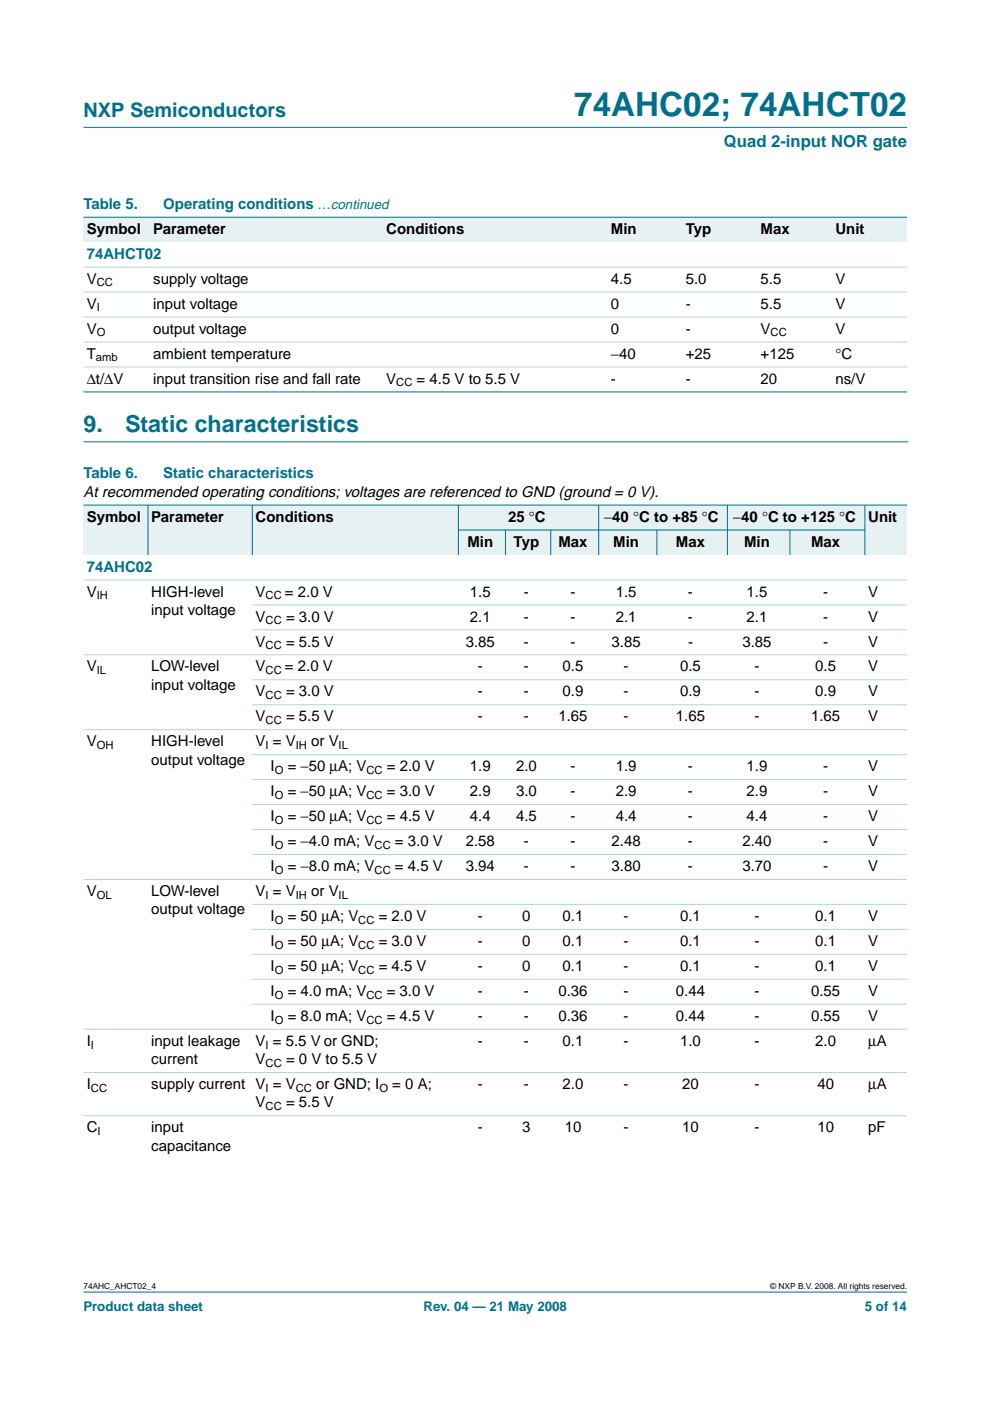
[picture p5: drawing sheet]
<svg xmlns="http://www.w3.org/2000/svg" width="210mm" height="297mm" viewBox="0 0 210 297" stroke-linecap="round" stroke-linejoin="round" font-family="sans-serif">
<defs><g id="words">
<text font-size="7.1" fill="#00708a" x="121.7" y="24.7">74AHC02; 74AHCT02</text>
<g font-size="4.9" fill="#00708a">
<text x="17.7" y="91.7">9.</text>
<text x="26.5" y="91.7">Static characteristics</text>
</g>
<text font-size="4.2" fill="#00708a" x="17.7" y="24.9">NXP Semiconductors</text>
<text font-size="3.5" fill="#00708a" x="153.5" y="31.1">Quad 2-input NOR gate</text>
<g font-size="3.2" fill="#00708a">
<text x="17.7" y="44.3">Table 5.</text>
<text x="34.6" y="44.3">Operating conditions …continued</text>
<text x="18.4" y="54.9">74AHCT02</text>
<text x="17.7" y="101.4">Table 6.</text>
<text x="34.6" y="101.4">Static characteristics</text>
<text x="18.4" y="121.2">74AHC02</text>
</g>
<g font-size="3.2">
<text x="18.4" y="49.6">Symbol</text>
<text x="32.5" y="49.6">Parameter</text>
<text x="81.9" y="49.6">Conditions</text>
<text x="129.5" y="49.6">Min</text>
<text x="145.4" y="49.6">Typ</text>
<text x="161.3" y="49.6">Max</text>
<text x="177.1" y="49.6">Unit</text>
<text x="18.4" y="60.2">V</text>
<text x="18.4" y="65.5">V</text>
<text x="32.5" y="60.2">supply voltage</text>
<text x="32.5" y="65.5">input voltage</text>
<text x="129.5" y="60.2">4.5</text>
<text x="129.5" y="65.5">0</text>
<text x="145.4" y="60.2">5.0</text>
<text x="145.4" y="65.5">-</text>
<text x="161.3" y="60.2">5.5</text>
<text x="161.3" y="65.5">5.5</text>
<text x="177.1" y="60.2">V</text>
<text x="177.1" y="65.5">V</text>
<text x="18.4" y="70.7">V</text>
<text x="32.5" y="70.7">output voltage</text>
<text x="129.5" y="70.7">0</text>
<text x="145.4" y="70.7">-</text>
<text x="161.3" y="70.7">V</text>
<text x="177.1" y="70.7">V</text>
<text x="18.4" y="76">T</text>
<text x="32.5" y="76">ambient temperature</text>
<text x="129.5" y="76">−40</text>
<text x="145.4" y="76">+25</text>
<text x="161.3" y="76">+125</text>
<text x="177.1" y="76">°C</text>
<text x="18.4" y="81.3">∆t/∆V</text>
<text x="32.5" y="81.3">input transition rise and fall rate</text>
<text x="81.9" y="81.3">V</text>
<text x="88.3" y="81.3">= 4.5 V to 5.5 V</text>
<text x="129.5" y="81.3">-</text>
<text x="145.4" y="81.3">-</text>
<text x="161.3" y="81.3">20</text>
<text x="177.1" y="81.3">ns/V</text>
<text x="17.7" y="105.3">At recommended operating conditions; voltages are referenced to GND (ground = 0 V).</text>
<text x="18.4" y="110.6">Symbol</text>
<text x="32.1" y="110.6">Parameter</text>
<text x="54.2" y="110.6">Conditions</text>
<text x="107.7" y="110.6">25 °C</text>
<text x="128.1" y="110.6">−40 °C to +85 °C</text>
<text x="155.4" y="110.6">−40 °C to +125 °C</text>
<text x="184.1" y="110.6">Unit</text>
<text x="99.1" y="115.9">Min</text>
<text x="108.9" y="115.9">Typ</text>
<text x="118.4" y="115.9">Max</text>
<text x="130" y="115.9">Min</text>
<text x="143.3" y="115.9">Max</text>
<text x="157.8" y="115.9">Min</text>
<text x="172" y="115.9">Max</text>
<text x="18.4" y="126.5">V</text>
<text x="32.1" y="126.5">HIGH-level</text>
<text x="32.1" y="130.4">input voltage</text>
<text x="54.2" y="131.8">V</text>
<text x="54.2" y="126.5">V</text>
<text x="60.4" y="126.5">= 2.0 V</text>
<text x="60.6" y="131.8">= 3.0 V</text>
<text x="99.6" y="126.5">1.5</text>
<text x="99.6" y="131.8">2.1</text>
<text x="111.1" y="126.5">-</text>
<text x="111.1" y="131.8">-</text>
<text x="121" y="126.5">-</text>
<text x="121" y="131.8">-</text>
<text x="130.5" y="126.5">1.5</text>
<text x="130.5" y="131.8">2.1</text>
<text x="145.9" y="126.5">-</text>
<text x="145.9" y="131.8">-</text>
<text x="158.3" y="126.5">1.5</text>
<text x="158.3" y="131.8">2.1</text>
<text x="174.5" y="126.5">-</text>
<text x="174.5" y="131.8">-</text>
<text x="184.1" y="126.5">V</text>
<text x="184.1" y="131.8">V</text>
<text x="54.2" y="137.1">V</text>
<text x="60.6" y="137.1">= 5.5 V</text>
<text x="98.7" y="137.1">3.85</text>
<text x="111.1" y="137.1">-</text>
<text x="121" y="137.1">-</text>
<text x="129.7" y="137.1">3.85</text>
<text x="145.9" y="137.1">-</text>
<text x="157.4" y="137.1">3.85</text>
<text x="174.5" y="137.1">-</text>
<text x="184.1" y="137.1">V</text>
<text x="18.4" y="142.4">V</text>
<text x="32.1" y="142.4">LOW-level</text>
<text x="54.2" y="142.4">V</text>
<text x="60.4" y="142.4">= 2.0 V</text>
<text x="101.3" y="142.4">-</text>
<text x="111.1" y="142.4">-</text>
<text x="119.3" y="142.4">0.5</text>
<text x="132.2" y="142.4">-</text>
<text x="144.2" y="142.4">0.5</text>
<text x="160" y="142.4">-</text>
<text x="172.9" y="142.4">0.5</text>
<text x="184.1" y="142.4">V</text>
<text x="32.1" y="146.2">input voltage</text>
<text x="54.2" y="147.7">V</text>
<text x="60.6" y="147.7">= 3.0 V</text>
<text x="101.3" y="147.7">-</text>
<text x="111.1" y="147.7">-</text>
<text x="119.3" y="147.7">0.9</text>
<text x="132.2" y="147.7">-</text>
<text x="144.2" y="147.7">0.9</text>
<text x="160" y="147.7">-</text>
<text x="172.9" y="147.7">0.9</text>
<text x="184.1" y="147.7">V</text>
<text x="54.2" y="152.9">V</text>
<text x="60.6" y="152.9">= 5.5 V</text>
<text x="101.3" y="152.9">-</text>
<text x="111.1" y="152.9">-</text>
<text x="118.4" y="152.9">1.65</text>
<text x="132.2" y="152.9">-</text>
<text x="143.3" y="152.9">1.65</text>
<text x="160" y="152.9">-</text>
<text x="172" y="152.9">1.65</text>
<text x="184.1" y="152.9">V</text>
<text x="18.4" y="158.2">V</text>
<text x="32.1" y="158.2">HIGH-level</text>
<text x="54.2" y="158.2">V = V</text>
<text x="66" y="158.2">or V</text>
<text x="32.1" y="162.1">output voltage</text>
<text x="57.4" y="163.5">I</text>
<text x="61" y="163.5">= −50 µA; V</text>
<text x="82" y="163.5">= 2.0 V</text>
<text x="99.6" y="163.5">1.9</text>
<text x="109.4" y="163.5">2.0</text>
<text x="121" y="163.5">-</text>
<text x="130.5" y="163.5">1.9</text>
<text x="145.9" y="163.5">-</text>
<text x="158.3" y="163.5">1.9</text>
<text x="174.5" y="163.5">-</text>
<text x="184.1" y="163.5">V</text>
<text x="57.4" y="168.8">I</text>
<text x="61" y="168.8">= −50 µA; V</text>
<text x="82" y="168.8">= 3.0 V</text>
<text x="99.6" y="168.8">2.9</text>
<text x="109.4" y="168.8">3.0</text>
<text x="121" y="168.8">-</text>
<text x="130.5" y="168.8">2.9</text>
<text x="145.9" y="168.8">-</text>
<text x="158.3" y="168.8">2.9</text>
<text x="174.5" y="168.8">-</text>
<text x="184.1" y="168.8">V</text>
<text x="57.4" y="174.1">I</text>
<text x="57.4" y="179.4">I</text>
<text x="61" y="174.1">= −50 µA; V</text>
<text x="61" y="179.4">= −4.0 mA; V</text>
<text x="82" y="174.1">= 4.5 V</text>
<text x="83.7" y="179.4">= 3.0 V</text>
<text x="98.7" y="179.4">2.58</text>
<text x="99.6" y="174.1">4.4</text>
<text x="109.4" y="174.1">4.5</text>
<text x="111.1" y="179.4">-</text>
<text x="121" y="179.4">-</text>
<text x="121" y="174.1">-</text>
<text x="129.7" y="179.4">2.48</text>
<text x="130.5" y="174.1">4.4</text>
<text x="145.9" y="174.1">-</text>
<text x="145.9" y="179.4">-</text>
<text x="157.4" y="179.4">2.40</text>
<text x="158.3" y="174.1">4.4</text>
<text x="174.5" y="179.4">-</text>
<text x="174.5" y="174.1">-</text>
<text x="184.1" y="179.4">V</text>
<text x="184.1" y="174.1">V</text>
<text x="57.4" y="184.7">I</text>
<text x="61" y="184.7">= −8.0 mA; V</text>
<text x="83.7" y="184.7">= 4.5 V</text>
<text x="98.7" y="184.7">3.94</text>
<text x="111.1" y="184.7">-</text>
<text x="121" y="184.7">-</text>
<text x="129.7" y="184.7">3.80</text>
<text x="145.9" y="184.7">-</text>
<text x="157.4" y="184.7">3.70</text>
<text x="174.5" y="184.7">-</text>
<text x="184.1" y="184.7">V</text>
<text x="18.4" y="190">V</text>
<text x="32.1" y="190">LOW-level</text>
<text x="54.2" y="190">V = V</text>
<text x="66" y="190">or V</text>
<text x="32.1" y="193.9">output voltage</text>
<text x="57.4" y="195.3">I</text>
<text x="61" y="195.3">= 50 µA; V</text>
<text x="80.3" y="195.3">= 2.0 V</text>
<text x="101.3" y="195.3">-</text>
<text x="110.7" y="195.3">0</text>
<text x="119.3" y="195.3">0.1</text>
<text x="132.2" y="195.3">-</text>
<text x="144.2" y="195.3">0.1</text>
<text x="160" y="195.3">-</text>
<text x="172.9" y="195.3">0.1</text>
<text x="184.1" y="195.3">V</text>
<text x="57.4" y="200.6">I</text>
<text x="61" y="200.6">= 50 µA; V</text>
<text x="80.3" y="200.6">= 3.0 V</text>
<text x="101.3" y="200.6">-</text>
<text x="110.7" y="200.6">0</text>
<text x="119.3" y="200.6">0.1</text>
<text x="132.2" y="200.6">-</text>
<text x="144.2" y="200.6">0.1</text>
<text x="160" y="200.6">-</text>
<text x="172.9" y="200.6">0.1</text>
<text x="184.1" y="200.6">V</text>
<text x="57.4" y="205.9">I</text>
<text x="61" y="205.9">= 50 µA; V</text>
<text x="80.3" y="205.9">= 4.5 V</text>
<text x="101.3" y="205.9">-</text>
<text x="110.7" y="205.9">0</text>
<text x="119.3" y="205.9">0.1</text>
<text x="132.2" y="205.9">-</text>
<text x="144.2" y="205.9">0.1</text>
<text x="160" y="205.9">-</text>
<text x="172.9" y="205.9">0.1</text>
<text x="184.1" y="205.9">V</text>
<text x="57.4" y="211.2">I</text>
<text x="61" y="211.2">= 4.0 mA; V</text>
<text x="82" y="211.2">= 3.0 V</text>
<text x="101.3" y="211.2">-</text>
<text x="111.1" y="211.2">-</text>
<text x="118.4" y="211.2">0.36</text>
<text x="132.2" y="211.2">-</text>
<text x="143.3" y="211.2">0.44</text>
<text x="160" y="211.2">-</text>
<text x="172" y="211.2">0.55</text>
<text x="184.1" y="211.2">V</text>
<text x="18.4" y="221.7">I</text>
<text x="32.1" y="221.7">input leakage</text>
<text x="54.2" y="221.7">V = 5.5 V or GND;</text>
<text x="57.4" y="216.4">I</text>
<text x="61" y="216.4">= 8.0 mA; V</text>
<text x="82" y="216.4">= 4.5 V</text>
<text x="101.3" y="221.7">-</text>
<text x="101.3" y="216.4">-</text>
<text x="111.1" y="221.7">-</text>
<text x="111.1" y="216.4">-</text>
<text x="118.4" y="216.4">0.36</text>
<text x="119.3" y="221.7">0.1</text>
<text x="132.2" y="221.7">-</text>
<text x="132.2" y="216.4">-</text>
<text x="143.3" y="216.4">0.44</text>
<text x="144.2" y="221.7">1.0</text>
<text x="160" y="221.7">-</text>
<text x="160" y="216.4">-</text>
<text x="172" y="216.4">0.55</text>
<text x="172.9" y="221.7">2.0</text>
<text x="184.1" y="216.4">V</text>
<text x="184.1" y="221.7">µA</text>
<text x="32.1" y="225.6">current</text>
<text x="54.2" y="225.6">V</text>
<text x="60.6" y="225.6">= 0 V to 5.5 V</text>
<text x="18.4" y="230.9">I</text>
<text x="32.1" y="230.9">supply current V = V</text>
<text x="67" y="230.9">or GND; I</text>
<text x="83.2" y="230.9">= 0 A;</text>
<text x="101.3" y="230.9">-</text>
<text x="111.1" y="230.9">-</text>
<text x="119.3" y="230.9">2.0</text>
<text x="132.2" y="230.9">-</text>
<text x="144.6" y="230.9">20</text>
<text x="160" y="230.9">-</text>
<text x="173.3" y="230.9">40</text>
<text x="184.1" y="230.9">µA</text>
<text x="54.2" y="234.8">V</text>
<text x="60.6" y="234.8">= 5.5 V</text>
<text x="18.4" y="240.1">C</text>
<text x="32.1" y="240.1">input</text>
<text x="32.1" y="244">capacitance</text>
<text x="101.3" y="240.1">-</text>
<text x="110.7" y="240.1">3</text>
<text x="119.7" y="240.1">10</text>
<text x="132.2" y="240.1">-</text>
<text x="144.6" y="240.1">10</text>
<text x="160" y="240.1">-</text>
<text x="173.3" y="240.1">10</text>
<text x="184.1" y="240.1">pF</text>
</g>
<g font-size="2.8" fill="#00708a">
<text x="17.7" y="278">Product data sheet</text>
<text x="89.8" y="278">Rev. 04 — 21 May 2008</text>
<text x="183.4" y="278">5 of 14</text>
</g>
<g font-size="2.4">
<text x="20.5" y="60.7">CC</text>
<text x="20.5" y="66">I</text>
<text x="20.5" y="71.3">O</text>
<text x="163.4" y="71.3">CC</text>
<text x="20.3" y="76.6">amb</text>
<text x="84" y="81.9">CC</text>
<text x="20.5" y="127.1">IH</text>
<text x="56.3" y="127.1">CC</text>
<text x="56.3" y="132.4">CC</text>
<text x="56.3" y="137.6">CC</text>
<text x="20.5" y="142.9">IL</text>
<text x="56.3" y="142.9">CC</text>
<text x="56.3" y="148.2">CC</text>
<text x="56.3" y="153.5">CC</text>
<text x="20.5" y="158.8">OH</text>
<text x="56.3" y="158.8">I</text>
<text x="62.7" y="158.8">IH</text>
<text x="71.8" y="158.8">IL</text>
<text x="58.3" y="164.1">O</text>
<text x="77.7" y="164.1">CC</text>
<text x="58.3" y="169.4">O</text>
<text x="77.7" y="169.4">CC</text>
<text x="58.3" y="174.7">O</text>
<text x="58.3" y="180">O</text>
<text x="77.7" y="174.7">CC</text>
<text x="79.4" y="180">CC</text>
<text x="58.3" y="185.3">O</text>
<text x="79.4" y="185.3">CC</text>
<text x="20.5" y="190.6">OL</text>
<text x="56.3" y="190.6">I</text>
<text x="62.7" y="190.6">IH</text>
<text x="71.8" y="190.6">IL</text>
<text x="58.3" y="195.9">O</text>
<text x="76" y="195.9">CC</text>
<text x="58.3" y="201.1">O</text>
<text x="76" y="201.1">CC</text>
<text x="58.3" y="206.4">O</text>
<text x="76" y="206.4">CC</text>
<text x="58.3" y="211.7">O</text>
<text x="77.7" y="211.7">CC</text>
<text x="58.3" y="217">O</text>
<text x="77.7" y="217">CC</text>
<text x="19.3" y="222.3">I</text>
<text x="56.3" y="222.3">I</text>
<text x="56.3" y="226.2">CC</text>
<text x="19.3" y="231.5">CC</text>
<text x="56.3" y="231.5">I</text>
<text x="62.7" y="231.5">CC</text>
<text x="80.4" y="231.5">O</text>
<text x="56.3" y="235.4">CC</text>
<text x="20.7" y="240.7">I</text>
</g>
<g font-size="1.8">
<text x="17.7" y="273.4">74AHC_AHCT02_4</text>
<text x="163.3" y="273.4">© NXP B.V. 2008. All rights reserved.</text>
</g>
</g></defs>
<g fill="#00708a" stroke="#00708a" stroke-width=".21">
<path d="M17.7 273.9h174.6z"/>
<path d="M17.7 27h174.6z"/>
</g>
<path d="M17.7 93.7h174.7" fill="none" stroke="#00708a" stroke-width=".21"/>
<g fill="#e6f2f2">
<path d="M17.7 46.1h14.1v5.2h-14.1z" fill-rule="evenodd"/>
<path d="M31.8 46.1h49.4v5.2h-49.4z" fill-rule="evenodd"/>
<path d="M81.2 46.1h38.8v5.2h-38.8z" fill-rule="evenodd"/>
<path d="M120 46.1h8.8v5.2h-8.8z" fill-rule="evenodd"/>
<path d="M128.8 46.1h15.9v5.2h-15.9z" fill-rule="evenodd"/>
<path d="M144.7 46.1h15.9v5.2h-15.9z" fill-rule="evenodd"/>
<path d="M160.6 46.1h15.8v5.2h-15.8z" fill-rule="evenodd"/>
<path d="M176.4 46.1h15.9v5.2h-15.9z" fill-rule="evenodd"/>
</g>
<g fill="#00708a" stroke="#00708a" stroke-width=".21">
<path d="M17.7 46.1h174.6z"/>
<path d="M17.7 83.1h174.6z"/>
</g>
<g fill="#b3d4db" stroke="#b3d4db" stroke-width=".21">
<path d="M17.7 56.6h174.6z"/>
<path d="M17.7 61.9h174.6z"/>
<path d="M17.7 67.2h174.6z"/>
<path d="M17.7 72.5h174.6z"/>
<path d="M17.7 77.8h174.6z"/>
</g>
<g fill="#e6f2f2">
<path d="M17.7 107.1h13.7v10.6h-13.7z" fill-rule="evenodd"/>
<path d="M31.4 107.1h22.1v10.6h-22.1z" fill-rule="evenodd"/>
<path d="M53.5 107.1h43.7v10.6h-43.7z" fill-rule="evenodd"/>
<path d="M97.2 107.1h29.7v5.3h-29.7z" fill-rule="evenodd"/>
<path d="M126.9 107.1h27.3v5.3h-27.3z" fill-rule="evenodd"/>
<path d="M154.2 107.1h29.2v5.3h-29.2z" fill-rule="evenodd"/>
<path d="M183.4 107.1h8.9v10.6h-8.9z" fill-rule="evenodd"/>
<path d="M97.2 112.4h10v5.3h-10z" fill-rule="evenodd"/>
<path d="M107.2 112.4h9.6v5.3h-9.6z" fill-rule="evenodd"/>
<path d="M116.8 112.4h10.1v5.3h-10.1z" fill-rule="evenodd"/>
<path d="M126.9 112.4h12.4v5.3h-12.4z" fill-rule="evenodd"/>
<path d="M139.3 112.4h14.9v5.3h-14.9z" fill-rule="evenodd"/>
<path d="M154.2 112.4h13.3v5.3h-13.3z" fill-rule="evenodd"/>
<path d="M167.5 112.4h15.9v5.3h-15.9z" fill-rule="evenodd"/>
</g>
<g fill="#00708a" stroke="#00708a" stroke-width=".21">
<path d="M31.4 107v10.7z"/>
<path d="M53.5 107v10.7z"/>
<path d="M97.2 107v10.7z"/>
<path d="M107.2 112.3v5.4z"/>
<path d="M116.8 112.3v5.4z"/>
<path d="M126.9 107v10.7z"/>
<path d="M139.3 112.3v5.4z"/>
<path d="M154.2 107v10.7z"/>
<path d="M167.5 112.3v5.4z"/>
<path d="M183.4 107v10.7z"/>
<path d="M17.7 107.1h174.6z"/>
<path d="M97.1 112.4h86.3z"/>
</g>
<g fill="#b3d4db" stroke="#b3d4db" stroke-width=".21">
<path d="M17.7 123h174.6z"/>
<path d="M53.5 128.3h138.8z"/>
<path d="M53.5 133.5h138.8z"/>
<path d="M17.7 138.8h174.6z"/>
<path d="M53.5 144.1h138.8z"/>
<path d="M53.5 149.4h138.8z"/>
<path d="M17.7 154.7h174.6z"/>
<path d="M53.5 160h138.8z"/>
<path d="M53.5 165.3h138.8z"/>
<path d="M53.5 170.6h138.8z"/>
<path d="M53.5 175.9h138.8z"/>
<path d="M53.5 181.2h138.8z"/>
<path d="M17.7 186.5h174.6z"/>
<path d="M53.5 191.8h138.8z"/>
<path d="M53.5 197h138.8z"/>
<path d="M53.5 202.3h138.8z"/>
<path d="M53.5 207.6h138.8z"/>
<path d="M53.5 212.9h138.8z"/>
<path d="M17.7 218.2h174.6z"/>
<path d="M17.7 227.4h174.6z"/>
<path d="M17.7 236.6h174.6z"/>
</g>
<use href="#words"/>
</svg>
